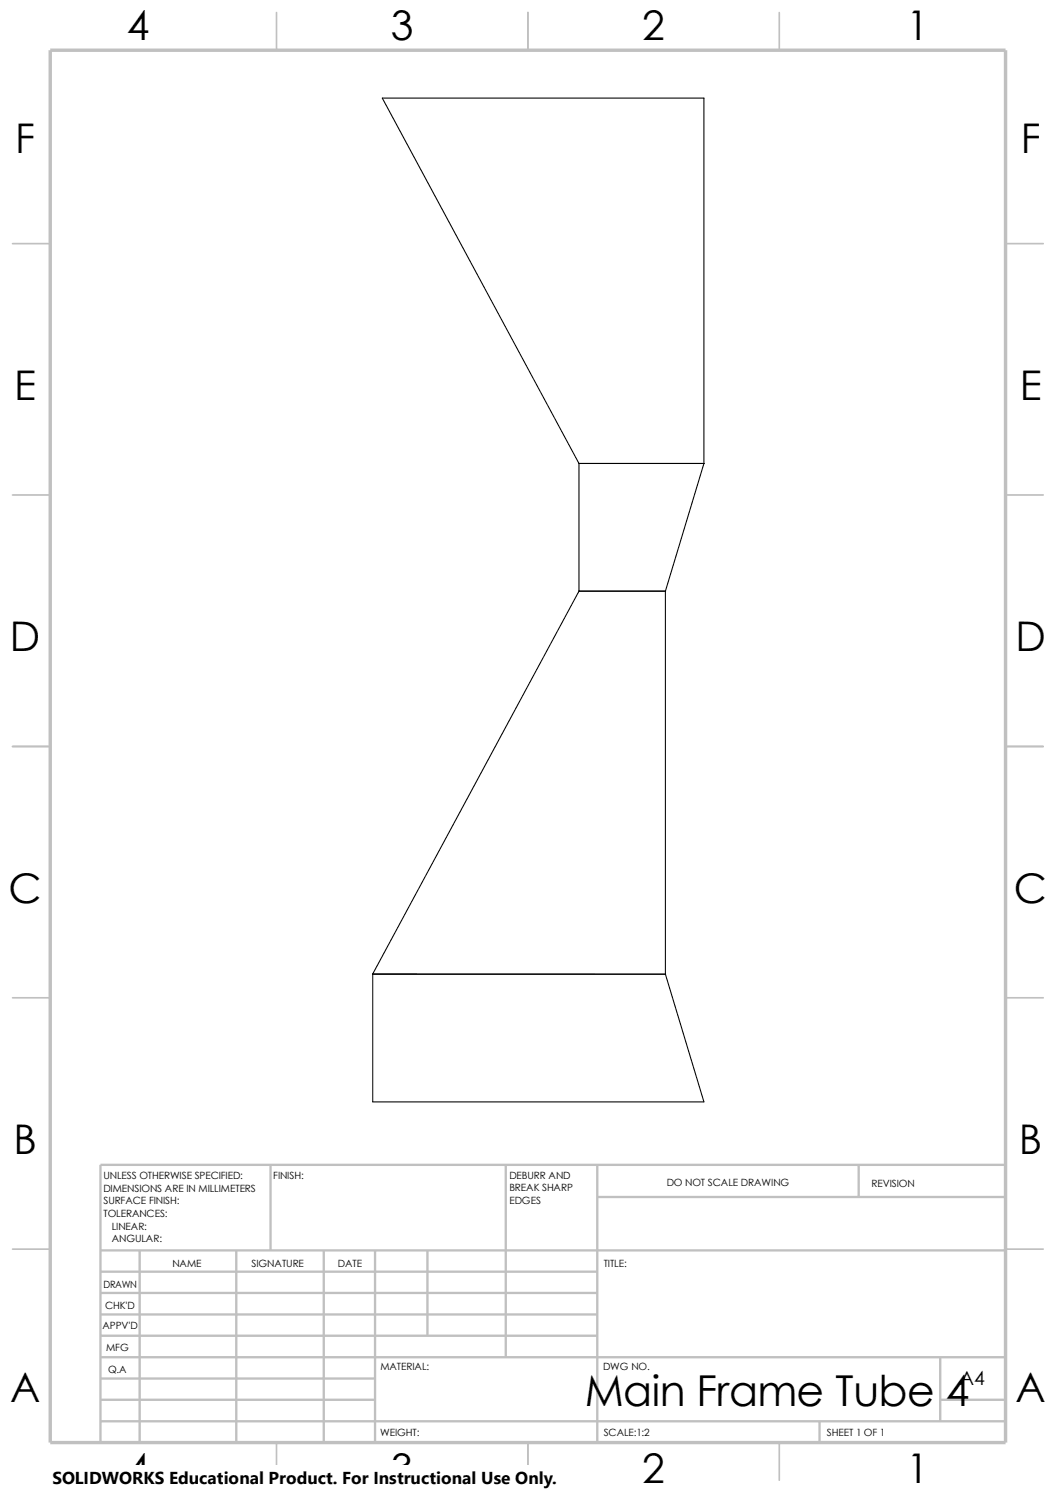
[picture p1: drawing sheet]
<svg xmlns="http://www.w3.org/2000/svg" width="210mm" height="297mm" viewBox="0 0 210 297" stroke-linecap="round" stroke-linejoin="round" font-family="sans-serif">
<defs><g id="words">
<text font-size="8.5" x="116.3" y="279.7">Main Frame Tube 4</text>
<g font-size="8.1">
<text x="25.2" y="8">4</text>
<text x="77.7" y="8">3</text>
<text x="127.7" y="8">2</text>
<text x="180.3" y="8">1</text>
<text x="3" y="30.4">F</text>
<text x="203" y="30.4">F</text>
<text x="2.8" y="79.6">E</text>
<text x="202.8" y="79.6">E</text>
<text x="1.9" y="129.6">D</text>
<text x="202" y="129.6">D</text>
<text x="1.7" y="179.6">C</text>
<text x="201.6" y="179.6">C</text>
<text x="2.7" y="229.6">B</text>
<text x="202.6" y="229.6">B</text>
<text x="2" y="278.8">A</text>
<text x="201.9" y="278.8">A</text>
<text x="25.2" y="294.9">4</text>
<text x="77.7" y="294.9">3</text>
<text x="127.7" y="294.9">2</text>
<text x="180.3" y="294.9">1</text>
</g>
<text font-size="3.9" x="190.9" y="275.5">A4</text>
<text font-size="3.4" x="10.4" y="295.2">SOLIDWORKS Educational Product. For Instructional Use Only.</text>
<g font-size="2">
<text x="20.6" y="234.6">UNLESS OTHERWISE SPECIFIED:</text>
<text x="20.6" y="237.1">DIMENSIONS ARE IN MILLIMETERS</text>
<text x="20.6" y="239.6">SURFACE FINISH:</text>
<text x="54.4" y="234.6">FINISH:</text>
<text x="101.3" y="239.5">EDGES</text>
<text x="101.3" y="234.5">DEBURR AND</text>
<text x="101.3" y="237">BREAK SHARP</text>
<text x="132.6" y="236">DO NOT SCALE DRAWING</text>
<text x="173.3" y="236.2">REVISION</text>
<text x="20.6" y="242.1">TOLERANCES:</text>
<text x="22.2" y="244.6">LINEAR:</text>
<text x="22.2" y="247.1">ANGULAR:</text>
<text x="50" y="252">SIGNATURE</text>
<text x="67.2" y="252">DATE</text>
<text x="120.1" y="252">TITLE:</text>
<text x="20.6" y="256.2">DRAWN</text>
<text x="34.3" y="252.1">NAME</text>
<text x="20.9" y="260.4">CHK'D</text>
<text x="20.4" y="264.5">APPV'D</text>
<text x="21.1" y="268.8">MFG</text>
<text x="21.5" y="273.1">Q.A</text>
<text x="75.6" y="272.5">MATERIAL:</text>
<text x="119.9" y="272.5">DWG NO.</text>
<text x="75.6" y="285.6">WEIGHT:</text>
<text x="120.1" y="285.6">SCALE:1:2</text>
<text x="164.5" y="285.6">SHEET 1 OF 1</text>
</g>
</g></defs>
<g fill="none" stroke="#c0c0c0" stroke-width=".34">
<path d="M55 2.5v7.5M105 2.5v7.5M155 2.5v7.5M2.5 48.5h7.5M200 48.5h7.5M2.5 98.5h7.5M200 98.5h7.5M2.5 148.5h7.5M200 148.5h7.5M2.5 198.5h7.5M200 198.5h7.5M2.5 248.5h7.5"/>
<path d="M200 248.5h7.5M55 287v7.5M105 287v7.5M155 287v7.5"/>
</g>
<g fill="none" stroke="#c0c0c0" stroke-width=".47">
<path d="M53.8 231.7v17.1M100.6 231.7v38.3M118.8 231.7v55.3M118.8 238.1h81.2M170.8 231.7v6.4M200 231.7h-180v55.3M20 248.8h180M20 257.2h98.8M20 253h98.8M27.8 248.8v38.2M47 248.8v38.2M64.4 248.8v38.2"/>
<path d="M74.6 248.8v38.2M85 248.8v16.9M20 265.7h98.8M20 261.5h98.8M20 278.5h54.6M20 274.2h54.6M20 270h180M187 278.5h13M187 270v12.7M20 282.7h180M163 282.7v4.3"/>
</g>
<path d="M10 10h190v277h-190z" fill="none" stroke="#c0c0c0" stroke-width=".68" stroke-linecap="butt"/>
<path d="M115.1 92.2h24.9M115.1 92.2v25.4M115.1 92.2l-39.1-72.7h64v72.7l-7.7 25.4M115.1 117.6h17.3M115.1 117.6l-41 76.2M132.3 117.6v76.2M74.1 193.8v25.4h65.9l-7.7-25.4M74.1 193.8h58.2M74.1 193.8h58.3" fill="none" stroke="#000" stroke-width=".21"/>
<path d="M10.4 291.5h100.4v5.5h-100.4z" fill="#fff"/>
<use href="#words"/>
</svg>
